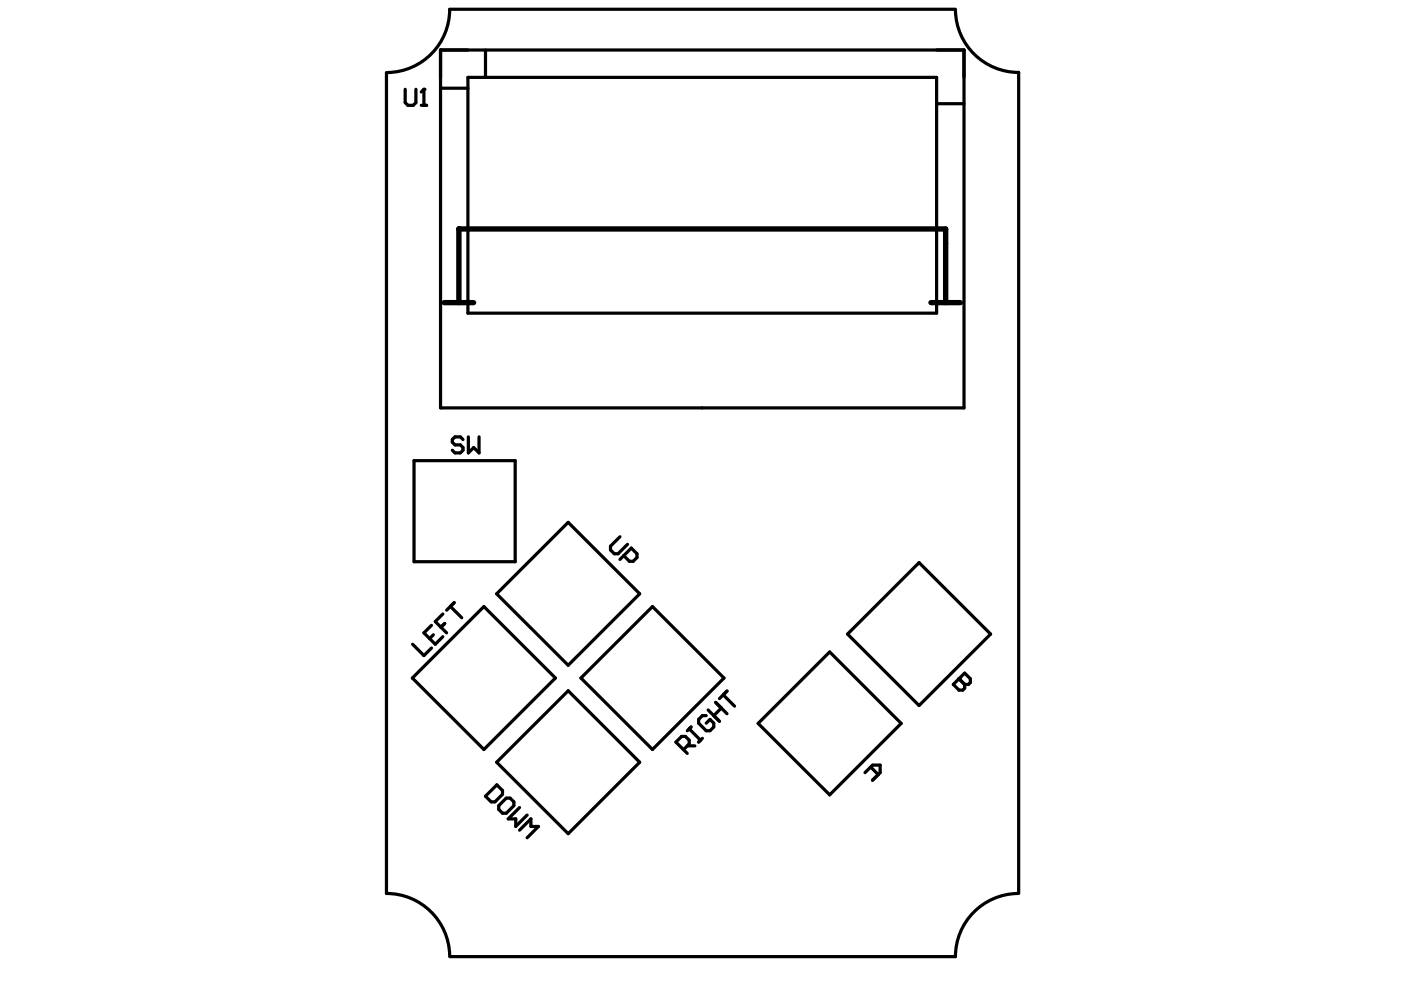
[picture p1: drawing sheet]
<svg xmlns="http://www.w3.org/2000/svg" width="297mm" height="210mm" viewBox="0 0 297 210" stroke-linecap="round" stroke-linejoin="round" font-family="sans-serif">
<g fill="none" stroke="#000" stroke-width=".68">
<path d="M81.9 15.4v174a13.4 13.4 0 0 1 13.4 13.1M85.9 18.9v2.9l.6 .5h1.1l.6-.5v-2.9M89.3 19.5l.6-.6v3.4M93.4 10.6h111v75.9h-111zM93.4 18.7h5.8M95.3 2a13.4 13.4 0 0 1-13.1 13.4M95.3 2h107.3M99.2 16.4h99.4v50h-99.4zM102.9 10.6v5.8M202.6 2.3a13.4 13.4 0 0 0 13.4 13.1v174M89.3 22.3h1.1M198.6 22h5.8"/>
<path d="M87.8 97.7h21.4v21.4h-21.4zM98.2 93.2l-.6-.6h-1.1l-.6 .6v.6l.6 .5h1.1l.6 .6v.6l-.6 .5h-1.1l-.6-.5M99.3 92.6v3.4l1.1-1.1 1.2 1.1v-3.4M131.4 113.8l-2 2v.8l.8 .8h.8l2-2M132.2 117.8l1.2 1.2h.8l.9-.8v-.8l-1.3-1.2-2.4 2.4M87.5 136.6l2.4 2.4 1.6-1.6M91.5 132.6l-1.6 1.6 2.4 2.4 1.6-1.6M91.9 134.6l-.8 .8M93.9 130.2l-1.6 1.6 2.4 2.4M94.3 132.2l-.8 .8M95.5 128.6l2.4 2.4M96.3 127.8l-1.6 1.6"/>
<path d="M105.3 125.9l15.2-15.1 15.1 15.1-15.1 15.2zM179.7 134.4l15.2-15.1 15.1 15.1-15.1 15.2zM87.4 143.8l15.2-15.2 15.2 15.2-15.2 15.1zM123.2 143.8l15.1-15.2 15.2 15.2-15.2 15.1zM144.9 158.9l1.2-1.2v-.8l-.8-.8h-.8l-1.2 1.2 2.4 2.4M145.7 154.9l.8-.8-.4 .4 2.4 2.4M145.7 158.1h1.6M148.9 156.5l-.8 .8M149.7 151.7h-.8l-.8 .8v.8l1.6 1.6h.8l.8-.8v-.8l-.8-.8-.8 .8M150.1 150.5l2.4 2.4M151.7 148.9l2.4 2.4M152.9 150.1l-1.6 1.6"/>
<path d="M153.3 147.3l2.4 2.4M154.1 146.5l-1.6 1.6M160.7 153.4l15.2-15.2 15.2 15.2-15.2 15.1zM202.1 145.1l2.4-2.4 1.2 1.2v.8l-.4 .4h-.8v.8l-.4 .4h-.8zM203.3 143.9l1.2 1.2M102.9 168.8l2.4-2.4 1.2 1.2v.8l-1.6 1.6h-.8zM105.3 161.6l15.2-15.1 15.1 15.1-15.1 15.2zM105.7 170.8l1.6-1.6h.8l.9 .8v.8l-1.7 1.6h-.8l-.8-.8zM110.2 171.2l-2.5 2.4h1.7v1.6l2.4-2.4M110.2 176l2.4-2.4v1.6h1.6l-2.4 2.4M183.4 163.8l1.6-1.6h1.6v1.6l-1.6 1.6M184.6 162.6l1.6 1.6"/>
<path d="M215.7 189.4a13.4 13.4 0 0 0-13.1 13.4h-107.3"/>
</g>
<g fill="#000">
<circle cx="89.9" cy="18.9" r=".34"/>
<circle cx="97.3" cy="48.5" r=".57"/>
<circle cx="203.3" cy="143.9" r=".34"/>
</g>
<path d="M94.2 64.2h6.2M97.3 64.2v-15.7h103.2v15.7M197.4 64.2h6.2" fill="none" stroke="#000" stroke-width="1.1"/>
</svg>
